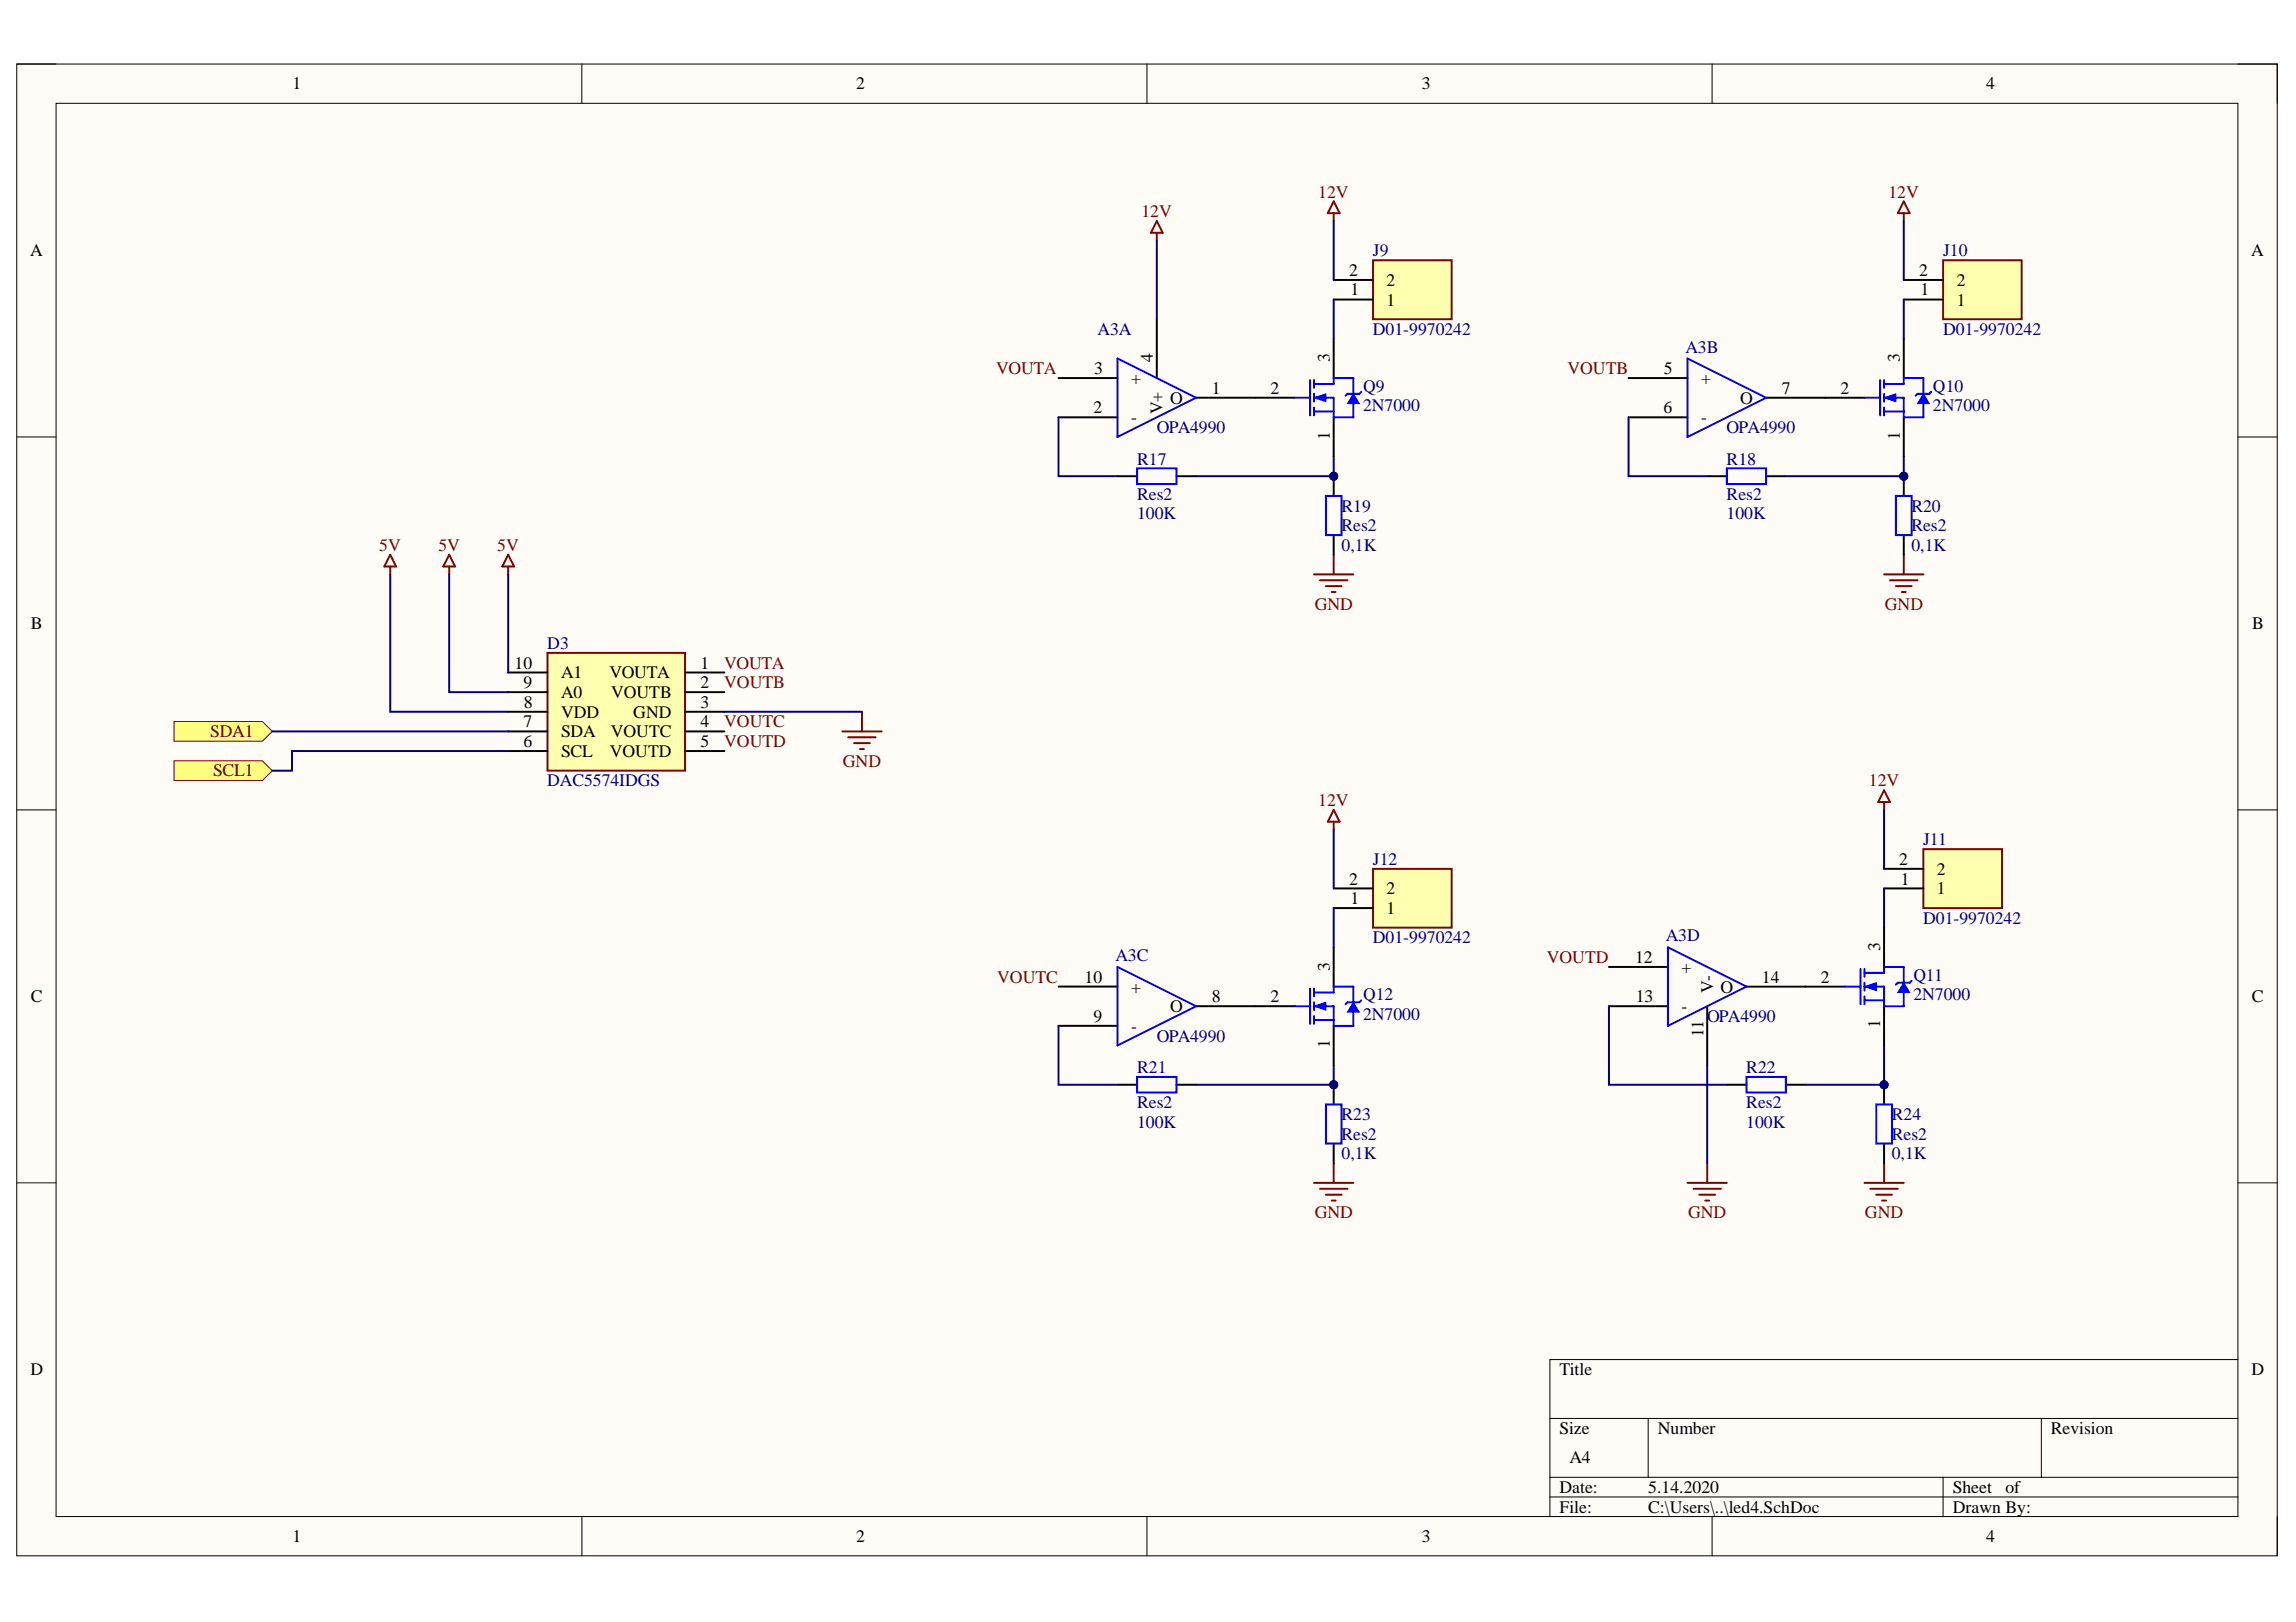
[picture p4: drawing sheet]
<svg xmlns="http://www.w3.org/2000/svg" width="297mm" height="210mm" viewBox="0 0 297 210" stroke-linecap="round" stroke-linejoin="round" font-family="sans-serif">
<defs><g id="words">
<g font-size="2.3">
<text x="37.9" y="11.6">1</text>
<text x="110.8" y="11.6">2</text>
<text x="184" y="11.6">3</text>
<text x="257" y="11.6">4</text>
<text x="3.9" y="33.2">A</text>
<text x="174.5" y="35.7">2</text>
<text x="248.3" y="35.7">2</text>
<text x="291.2" y="33.2">A</text>
<text x="174.7" y="38.2">1</text>
<text x="179.4" y="39.5">1</text>
<text x="179.4" y="37">2</text>
<text x="248.5" y="38.2">1</text>
<text x="253.2" y="39.5">1</text>
<text x="253.2" y="37">2</text>
<text x="149.1" y="46.9" transform="rotate(-90 149.1 46.9)">4</text>
<text x="172" y="46.9" transform="rotate(-90 172 46.9)">3</text>
<text x="245.8" y="46.9" transform="rotate(-90 245.8 46.9)">3</text>
<text x="141.5" y="53.5">2</text>
<text x="141.6" y="48.4">3</text>
<text x="146.4" y="49.7">+</text>
<text x="150.4" y="53.6" transform="rotate(-90 150.4 53.6)">V+</text>
<text x="151.4" y="52.2">O</text>
<text x="156.8" y="51">1</text>
<text x="164.4" y="51">2</text>
<text x="215.2" y="53.5">6</text>
<text x="215.3" y="48.4">5</text>
<text x="220.1" y="49.7">+</text>
<text x="225.1" y="52.2">O</text>
<text x="230.5" y="51">7</text>
<text x="238.1" y="51">2</text>
<text x="146.4" y="54.8">-</text>
<text x="172" y="56.9" transform="rotate(-90 172 56.9)">1</text>
<text x="220.1" y="54.8">-</text>
<text x="245.8" y="56.9" transform="rotate(-90 245.8 56.9)">1</text>
<text x="4" y="81.4">B</text>
<text x="291.4" y="81.4">B</text>
<text x="66.6" y="86.5">10</text>
<text x="67.7" y="89.1">9</text>
<text x="72.6" y="87.8">A1</text>
<text x="78.8" y="87.8">VOUTA</text>
<text x="90.6" y="86.5">1</text>
<text x="90.6" y="89.1">2</text>
<text x="67.7" y="94.1">7</text>
<text x="67.8" y="91.6">8</text>
<text x="72.6" y="90.3">A0</text>
<text x="72.6" y="92.9">VDD</text>
<text x="72.6" y="95.4">SDA</text>
<text x="79" y="95.4">VOUTC</text>
<text x="79.1" y="90.3">VOUTB</text>
<text x="81.9" y="92.9">GND</text>
<text x="90.6" y="91.6">3</text>
<text x="90.6" y="94.1">4</text>
<text x="67.7" y="96.7">6</text>
<text x="72.6" y="97.9">SCL</text>
<text x="78.9" y="97.9">VOUTD</text>
<text x="90.6" y="96.7">5</text>
<text x="245.7" y="111.9">2</text>
<text x="250.6" y="113.2">2</text>
<text x="174.5" y="114.5">2</text>
<text x="174.7" y="117">1</text>
<text x="179.4" y="118.3">1</text>
<text x="179.4" y="115.7">2</text>
<text x="245.9" y="114.5">1</text>
<text x="250.6" y="115.7">1</text>
<text x="172" y="125.6" transform="rotate(-90 172 125.6)">3</text>
<text x="211.5" y="124.6">12</text>
<text x="217.5" y="125.9">+</text>
<text x="243.3" y="123.1" transform="rotate(-90 243.3 123.1)">3</text>
<text x="4" y="129.7">C</text>
<text x="140.3" y="127.2">10</text>
<text x="146.4" y="128.4">+</text>
<text x="151.4" y="131">O</text>
<text x="156.8" y="129.7">8</text>
<text x="164.4" y="129.7">2</text>
<text x="211.6" y="129.7">13</text>
<text x="217.5" y="131">-</text>
<text x="221.6" y="128.4" transform="rotate(-90 221.6 128.4)">V-</text>
<text x="222.6" y="128.4">O</text>
<text x="227.9" y="127.2">14</text>
<text x="235.6" y="127.2">2</text>
<text x="291.3" y="129.7">C</text>
<text x="141.5" y="132.3">9</text>
<text x="146.4" y="133.5">-</text>
<text x="172" y="135.6" transform="rotate(-90 172 135.6)">1</text>
<text x="220.4" y="134.2" transform="rotate(-90 220.4 134.2)">11</text>
<text x="243.3" y="133.1" transform="rotate(-90 243.3 133.1)">1</text>
<text x="3.9" y="178">D</text>
<text x="201.8" y="178">Title</text>
<text x="291.3" y="178">D</text>
<text x="201.8" y="185.6">Size</text>
<text x="214.5" y="185.6">Number</text>
<text x="265.3" y="185.6">Revision</text>
<text x="203" y="189.4">A4</text>
<text x="201.8" y="193.2">Date:</text>
<text x="201.8" y="195.8">File:</text>
<text x="213.2" y="193.2">5.14.2020</text>
<text x="213.2" y="195.8">C:\Users\..\led4.SchDoc</text>
<text x="252.7" y="193.2">Sheet</text>
<text x="252.7" y="195.8">Drawn By:</text>
<text x="259.4" y="193.2">of</text>
<text x="37.9" y="199.6">1</text>
<text x="110.8" y="199.6">2</text>
<text x="184" y="199.6">3</text>
<text x="257" y="199.6">4</text>
</g>
<g font-size="2.3" fill="#800000">
<text x="147.7" y="28.1">12V</text>
<text x="170.5" y="25.6">12V</text>
<text x="244.3" y="25.6">12V</text>
<text x="128.9" y="48.4">VOUTA</text>
<text x="202.8" y="48.4">VOUTB</text>
<text x="49.1" y="71.3">5V</text>
<text x="56.7" y="71.3">5V</text>
<text x="64.3" y="71.3">5V</text>
<text x="170.1" y="78.9">GND</text>
<text x="243.9" y="78.9">GND</text>
<text x="93.7" y="86.5">VOUTA</text>
<text x="93.7" y="89.1">VOUTB</text>
<text x="27.2" y="95.4">SDA1</text>
<text x="93.7" y="94.1">VOUTC</text>
<text x="27.6" y="100.5">SCL1</text>
<text x="93.7" y="96.7">VOUTD</text>
<text x="109" y="99.2">GND</text>
<text x="241.8" y="101.7">12V</text>
<text x="170.5" y="104.3">12V</text>
<text x="200.1" y="124.6">VOUTD</text>
<text x="129" y="127.2">VOUTC</text>
<text x="170.1" y="157.6">GND</text>
<text x="218.4" y="157.6">GND</text>
<text x="241.3" y="157.6">GND</text>
</g>
<g font-size="2.3" fill="#000080">
<text x="177.6" y="33.2">J9</text>
<text x="251.4" y="33.2">J10</text>
<text x="142" y="43.3">A3A</text>
<text x="177.6" y="43.3">D01-9970242</text>
<text x="218.1" y="45.6">A3B</text>
<text x="251.4" y="43.3">D01-9970242</text>
<text x="176.3" y="50.7">Q9</text>
<text x="176.3" y="53.2">2N7000</text>
<text x="250.1" y="50.7">Q10</text>
<text x="250.1" y="53.2">2N7000</text>
<text x="149.7" y="56">OPA4990</text>
<text x="223.4" y="56">OPA4990</text>
<text x="147.1" y="60.1">R17</text>
<text x="147.1" y="64.7">Res2</text>
<text x="223.4" y="60.1">R18</text>
<text x="223.4" y="64.7">Res2</text>
<text x="147.1" y="67.2">100K</text>
<text x="173.6" y="71.3">0,1K</text>
<text x="173.6" y="66.2">R19</text>
<text x="173.6" y="68.7">Res2</text>
<text x="223.4" y="67.2">100K</text>
<text x="247.3" y="71.3">0,1K</text>
<text x="247.3" y="66.2">R20</text>
<text x="247.3" y="68.7">Res2</text>
<text x="70.8" y="84">D3</text>
<text x="70.8" y="101.7">DAC5574IDGS</text>
<text x="177.6" y="111.9">J12</text>
<text x="248.8" y="109.4">J11</text>
<text x="248.8" y="119.5">D01-9970242</text>
<text x="144.3" y="124.4">A3C</text>
<text x="177.6" y="122.1">D01-9970242</text>
<text x="215.5" y="121.8">A3D</text>
<text x="176.3" y="129.5">Q12</text>
<text x="176.3" y="132">2N7000</text>
<text x="247.5" y="126.9">Q11</text>
<text x="247.5" y="129.5">2N7000</text>
<text x="149.7" y="134.8">OPA4990</text>
<text x="220.8" y="132.3">OPA4990</text>
<text x="147.1" y="138.8">R21</text>
<text x="147.1" y="143.4">Res2</text>
<text x="225.9" y="138.8">R22</text>
<text x="225.9" y="143.4">Res2</text>
<text x="147.1" y="145.9">100K</text>
<text x="173.6" y="144.9">R23</text>
<text x="173.6" y="147.5">Res2</text>
<text x="225.9" y="145.9">100K</text>
<text x="244.7" y="144.9">R24</text>
<text x="244.7" y="147.5">Res2</text>
<text x="173.6" y="150">0,1K</text>
<text x="244.7" y="150">0,1K</text>
</g>
</g></defs>
<path d="M2.2 8.3h292.4v193h-292.4z" fill-rule="evenodd" fill="#fffcf8"/>
<path d="M2.2 8.3h292.4v193h-292.4z" fill="none" stroke="#000" stroke-width=".13"/>
<path d="M7.3 13.4h282.2v182.9h-282.2z" fill-rule="evenodd" fill="#fffcf8"/>
<g fill="none" stroke="#000" stroke-width=".13">
<path d="M2.2 8.3h5.1M7.3 13.4h282.2v182.9h-282.2zM75.3 8.3v5.1M148.4 8.3v5.1M221.5 8.3v5.1M289.5 8.3h5.1v5.1M2.2 56.5h5.1M289.5 56.6h5.1M2.2 104.8h5.1M289.5 104.8h5.1M2.2 153.1h5.1M289.5 153.1h5.1"/>
<path d="M289.5 175.9h-89v20.4M75.3 196.3v5M148.4 196.3v5M200.5 183.6h89M200.5 191.2h89M200.5 193.7h89M213.2 183.6v7.6M221.5 196.3v5M251.4 191.2v5.1M264.1 183.6v7.6M294.6 196.3v5"/>
</g>
<path d="M70.8 84.5h17.8v15.2h-17.8z" fill-rule="evenodd" fill="#ffffb0"/>
<g fill="none" stroke="#800000" stroke-width=".25">
<path d="M170 74.3h5.1M170.8 75.1h3.5M171.5 75.9h2.1M172.3 76.6h.5M172.5 71.8v2.5M243.7 74.3h5.1M244.5 75.1h3.6M245.3 75.9h2M246 76.6h.5M246.3 71.8v2.5M70.8 84.5h17.8v15.2h-17.8zM109 94.7h5.1"/>
<path d="M109.7 95.4h3.6M110.5 96.2h2M111.3 96.9h.5M111.5 92.1v2.6M170 153.1h5.1M170.8 153.8h3.5M171.5 154.6h2.1M172.3 155.4h.5M172.5 150.5v2.6M218.3 153.1h5.1M219.1 153.8h3.5M219.8 154.6h2.1"/>
<path d="M220.6 155.4h.5M220.9 150.5v2.6M241.2 153.1h5.1M242 153.8h3.5M242.7 154.6h2.1M243.5 155.4h.5M243.7 150.5v2.6"/>
</g>
<g fill="none" stroke="#000" stroke-width=".25">
<path d="M136.9 48.9h7.7M136.9 54h7.7M149.7 41.3v7.6M154.7 51.5h7.7M210.7 48.9h7.6M210.7 54h7.6M228.5 51.5h7.6M65.7 87h5.1M65.7 89.6h5.1M65.7 92.1h5.1M65.7 94.7h5.1M65.7 97.2h5.1"/>
<path d="M88.6 87h5.1M88.6 89.6h5.1M88.6 92.1h5.1M88.6 94.7h5.1M88.6 97.2h5.1M136.9 127.7h7.7M136.9 132.8h7.7M154.7 130.2h7.7M208.2 130.2h7.6M208.2 125.1h7.6M220.9 130.2v7.6M225.9 127.7h7.7"/>
</g>
<path d="M144.6 46.4l10.1 5.1-10.1 5zM218.3 46.4l10.2 5.1-10.2 5.1zM144.6 125.1l10.1 5.1-10.1 5.1zM215.8 122.6l10.1 5.1-10.1 5.1z" fill="none" stroke="#00f" stroke-width=".25"/>
<path d="M22.5 93.4h11.5l1.2 1.3-1.2 1.2h-11.5z" fill-rule="evenodd" fill="#ffff80"/>
<path d="M22.5 93.4h11.5l1.2 1.3-1.2 1.2h-11.5z" fill="none" stroke="#800000" stroke-width=".13"/>
<path d="M22.5 98.5h11.5l1.2 1.2-1.2 1.3h-11.5z" fill-rule="evenodd" fill="#ffff80"/>
<path d="M22.5 98.5h11.5l1.2 1.2-1.2 1.3h-11.5z" fill="none" stroke="#800000" stroke-width=".13"/>
<path d="M149.7 28.6l.7 1.5h-1.5zM149.7 30.1v1M172.5 26.1l.8 1.5h-1.5zM172.5 27.6v1M50.5 71.8l.7 1.5h-1.5zM50.5 73.3v1M58.1 71.8l.8 1.5h-1.6zM58.1 73.3v1M65.7 71.8l.8 1.5h-1.5zM65.7 73.3v1" fill="none" stroke="#800000" stroke-width=".25"/>
<path d="M177.6 33.7h10.2v7.6h-10.2z" fill-rule="evenodd" fill="#ffffb0"/>
<path d="M177.6 33.7h10.2v7.6h-10.2zM246.3 26.1l.8 1.5h-1.6zM246.3 27.6v1" fill="none" stroke="#800000" stroke-width=".25"/>
<path d="M172.5 38.8h5.1M172.5 36.2h5.1" fill="none" stroke="#000" stroke-width=".25"/>
<path d="M251.4 33.7h10.1v7.6h-10.1z" fill-rule="evenodd" fill="#ffffb0"/>
<path d="M251.4 33.7h10.1v7.6h-10.1zM243.7 102.3l.8 1.5h-1.5zM243.7 103.8v1" fill="none" stroke="#800000" stroke-width=".25"/>
<path d="M246.3 38.8h5.1M246.3 36.2h5.1" fill="none" stroke="#000" stroke-width=".25"/>
<path d="M248.8 109.9h10.2v7.6h-10.2z" fill-rule="evenodd" fill="#ffffb0"/>
<path d="M172.5 104.8l.8 1.5h-1.5zM172.5 106.3v1M248.8 109.9h10.2v7.6h-10.2z" fill="none" stroke="#800000" stroke-width=".25"/>
<path d="M243.7 115h5.1M243.7 112.4h5.1" fill="none" stroke="#000" stroke-width=".25"/>
<path d="M177.6 112.4h10.2v7.7h-10.2z" fill-rule="evenodd" fill="#ffffb0"/>
<path d="M177.6 112.4h10.2v7.7h-10.2z" fill="none" stroke="#800000" stroke-width=".25"/>
<path d="M144.6 61.6h2.5M152.2 61.6h2.5M220.9 61.6h2.5M228.5 61.6h2.5M172.5 117.5h5.1M172.5 115h5.1M144.6 140.4h2.5M152.2 140.4h2.5M223.4 140.4h2.5M231 140.4h2.6" fill="none" stroke="#000" stroke-width=".25"/>
<path d="M147.1 60.6h5.1v2h-5.1zM223.4 60.6h5.1v2h-5.1zM147.1 139.4h5.1v2h-5.1zM225.9 139.4h5.1v2h-5.1z" fill="none" stroke="#00f" stroke-width=".25"/>
<path d="M172.5 59.1v2.5h-17.8" fill="none" stroke="#000080" stroke-width=".25"/>
<circle cx="172.5" cy="61.6" r=".51" fill="#000080"/>
<circle cx="172.5" cy="61.6" r=".51" fill="none" stroke="#000080" stroke-width=".13"/>
<circle cx="172.5" cy="61.6" r=".51" fill="#000080"/>
<circle cx="172.5" cy="61.6" r=".51" fill="none" stroke="#000080" stroke-width=".13"/>
<path d="M172.5 61.6v2.6" fill="none" stroke="#000" stroke-width=".25"/>
<circle cx="172.5" cy="61.6" r=".51" fill="#000080"/>
<circle cx="172.5" cy="61.6" r=".51" fill="none" stroke="#000080" stroke-width=".13"/>
<path d="M172.5 69.2v2.6" fill="none" stroke="#000" stroke-width=".25"/>
<path d="M171.5 64.2h2.1v5.1h-2.1z" fill="none" stroke="#00f" stroke-width=".25"/>
<circle cx="246.3" cy="61.6" r=".51" fill="#000080"/>
<circle cx="246.3" cy="61.6" r=".51" fill="none" stroke="#000080" stroke-width=".13"/>
<path d="M246.3 61.6v2.6" fill="none" stroke="#000" stroke-width=".25"/>
<circle cx="246.3" cy="61.6" r=".51" fill="#000080"/>
<circle cx="246.3" cy="61.6" r=".51" fill="none" stroke="#000080" stroke-width=".13"/>
<path d="M246.3 69.3v2.5" fill="none" stroke="#000" stroke-width=".25"/>
<path d="M245.3 64.2h2v5.1h-2z" fill="none" stroke="#00f" stroke-width=".25"/>
<circle cx="172.5" cy="140.4" r=".51" fill="#000080"/>
<circle cx="172.5" cy="140.4" r=".51" fill="none" stroke="#000080" stroke-width=".13"/>
<path d="M172.5 140.4v2.5" fill="none" stroke="#000" stroke-width=".25"/>
<circle cx="172.5" cy="140.4" r=".51" fill="#000080"/>
<circle cx="172.5" cy="140.4" r=".51" fill="none" stroke="#000080" stroke-width=".13"/>
<path d="M172.5 148v2.5" fill="none" stroke="#000" stroke-width=".25"/>
<path d="M171.5 142.9h2.1v5.1h-2.1z" fill="none" stroke="#00f" stroke-width=".25"/>
<circle cx="243.7" cy="140.4" r=".51" fill="#000080"/>
<circle cx="243.7" cy="140.4" r=".51" fill="none" stroke="#000080" stroke-width=".13"/>
<path d="M243.7 140.4v2.5" fill="none" stroke="#000" stroke-width=".25"/>
<circle cx="243.7" cy="140.4" r=".51" fill="#000080"/>
<circle cx="243.7" cy="140.4" r=".51" fill="none" stroke="#000080" stroke-width=".13"/>
<path d="M243.7 148v2.5" fill="none" stroke="#000" stroke-width=".25"/>
<path d="M242.7 142.9h2.1v5.1h-2.1z" fill="none" stroke="#00f" stroke-width=".25"/>
<path d="M136.9 54v7.6h7.7M50.5 74.3v17.8h15.2M58.1 74.3v15.3h7.6M35.2 94.7h30.5M65.7 97.2h-27.9v2.5h-2.6M93.7 92.1h17.8M136.9 132.8v7.6h7.7M172.5 137.8v2.6h-17.8" fill="none" stroke="#000080" stroke-width=".25"/>
<circle cx="172.5" cy="140.4" r=".51" fill="#000080"/>
<circle cx="172.5" cy="140.4" r=".51" fill="none" stroke="#000080" stroke-width=".13"/>
<path d="M210.7 54v7.6h10.2M246.3 59.1v2.5h-15.3M208.2 130.2v10.2h15.2" fill="none" stroke="#000080" stroke-width=".25"/>
<circle cx="246.3" cy="61.6" r=".51" fill="#000080"/>
<circle cx="246.3" cy="61.6" r=".51" fill="none" stroke="#000080" stroke-width=".13"/>
<path d="M243.7 135.3v5.1h-10.1" fill="none" stroke="#000080" stroke-width=".25"/>
<circle cx="243.7" cy="140.4" r=".51" fill="#000080"/>
<circle cx="243.7" cy="140.4" r=".51" fill="none" stroke="#000080" stroke-width=".13"/>
<path d="M149.7 31.1v10.2M172.5 28.6v7.6M172.5 38.8v5M246.3 28.6v7.6M246.3 38.8v5M65.7 74.3v12.7M172.5 107.3v7.7M172.5 117.5v5.1M243.7 104.8v7.6M243.7 115v5.1M220.9 137.8v12.7" fill="none" stroke="#000080" stroke-width=".25"/>
<path d="M162.4 51.5h5.1M172.5 43.8v5.1M172.5 54v5.1" fill="none" stroke="#000" stroke-width=".25"/>
<path d="M167.5 51.5h2M169.5 49.2v4.6M170 49.7h2.5v-.8h2.6v2.1M170 51.5h2.5v2.5h2.6v-1.8M170 53.2h2.5M170 49.2v1M170 51v1M170 52.7v1.1" fill="none" stroke="#00f" stroke-width=".25"/>
<path d="M175.1 51l.8 1.2h-1.6z" fill="#00f"/>
<path d="M175.1 51l.8 1.2h-1.6z" fill="none" stroke="#00f" stroke-width=".13"/>
<path d="M174.3 51h1.6" fill="none" stroke="#00f" stroke-width=".25"/>
<path d="M170 51.5l1.5-.5v1z" fill="#00f"/>
<path d="M170 51.5l1.5-.5v1z" fill="none" stroke="#00f" stroke-width=".13"/>
<path d="M174.3 51l-.2 .2M176.1 50.7l-.2 .3M241.2 51.5h2M243.2 49.2v4.6M243.7 49.7h2.6v-.8h2.5v2.1M243.7 51.5h2.6v2.5h2.5v-1.8M243.7 53.2h2.6M243.7 49.2v1M243.7 51v1M243.7 52.7v1.1" fill="none" stroke="#00f" stroke-width=".25"/>
<path d="M236.1 51.5h5.1M246.3 43.8v5.1M246.3 54v5.1" fill="none" stroke="#000" stroke-width=".25"/>
<path d="M248.8 51l.8 1.2h-1.5z" fill="#00f"/>
<path d="M248.8 51l.8 1.2h-1.5z" fill="none" stroke="#00f" stroke-width=".13"/>
<path d="M248.1 51h1.5" fill="none" stroke="#00f" stroke-width=".25"/>
<path d="M243.7 51.5l1.6-.5v1z" fill="#00f"/>
<path d="M243.7 51.5l1.6-.5v1z" fill="none" stroke="#00f" stroke-width=".13"/>
<path d="M248.1 51l-.3 .2M249.8 50.7l-.2 .3M167.5 130.2h2M169.5 127.9v4.6M170 130.2h2.5v2.6h2.6v-1.8M170 132h2.5M170 127.9v1M170 129.7v1M170 131.5v1M172.5 127.7v.7h-2.5M172.5 127.7h2.6v2" fill="none" stroke="#00f" stroke-width=".25"/>
<path d="M162.4 130.2h5.1M172.5 122.6v5.1M172.5 132.8v5" fill="none" stroke="#000" stroke-width=".25"/>
<path d="M175.1 129.7l.8 1.3h-1.6z" fill="#00f"/>
<path d="M175.1 129.7l.8 1.3h-1.6z" fill="none" stroke="#00f" stroke-width=".13"/>
<path d="M174.3 129.7h1.6" fill="none" stroke="#00f" stroke-width=".25"/>
<path d="M170 130.2l1.5-.5v1z" fill="#00f"/>
<path d="M170 130.2l1.5-.5v1z" fill="none" stroke="#00f" stroke-width=".13"/>
<path d="M174.3 129.7l-.2 .3M176.1 129.5l-.2 .2M238.7 127.7h2M240.7 125.4v4.6M241.2 125.9h2.5v-.8h2.6v2.1M241.2 127.7h2.5v2.5h2.6v-1.8M241.2 129.5h2.5M241.2 125.4v1M241.2 127.2v1M241.2 128.9v1.1" fill="none" stroke="#00f" stroke-width=".25"/>
<path d="M233.6 127.7h5.1M243.7 120.1v5M243.7 130.2v5.1" fill="none" stroke="#000" stroke-width=".25"/>
<path d="M246.3 127.2l.8 1.2h-1.6z" fill="#00f"/>
<path d="M246.3 127.2l.8 1.2h-1.6z" fill="none" stroke="#00f" stroke-width=".13"/>
<path d="M245.5 127.2h1.6" fill="none" stroke="#00f" stroke-width=".25"/>
<path d="M241.2 127.7l1.5-.5v1z" fill="#00f"/>
<path d="M241.2 127.7l1.5-.5v1z" fill="none" stroke="#00f" stroke-width=".13"/>
<path d="M245.5 127.2l-.2 .2M247.3 126.9l-.2 .3" fill="none" stroke="#00f" stroke-width=".25"/>
<use href="#words"/>
</svg>
